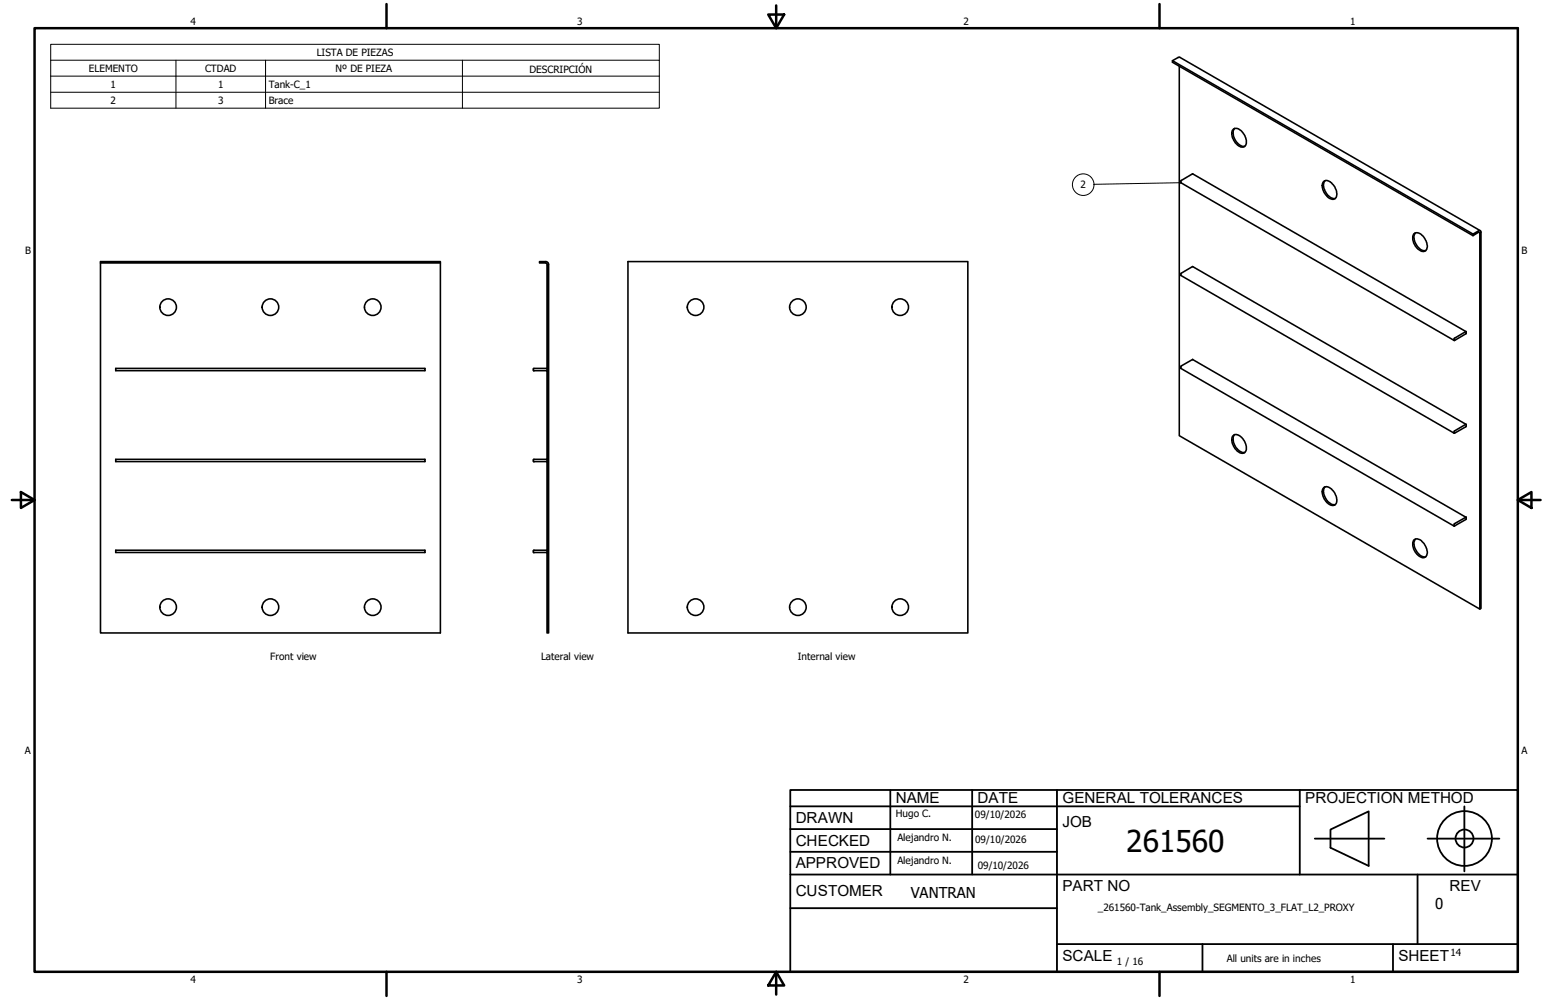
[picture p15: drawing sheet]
<svg xmlns="http://www.w3.org/2000/svg" width="432mm" height="279mm" viewBox="0 0 432 279" stroke-linecap="round" stroke-linejoin="round" font-family="sans-serif">
<defs><g id="words">
<text font-size="8.4" x="314.6" y="238.1">261560</text>
<g font-size="4.3">
<text x="250.2" y="224.2">NAME</text>
<text x="273" y="224.2">DATE</text>
<text x="296.7" y="224.3">GENERAL TOLERANCES</text>
<text x="364.6" y="224.3">PROJECTION METHOD</text>
<text x="222.2" y="229.9">DRAWN</text>
<text x="296.7" y="230.9">JOB</text>
<text x="222.2" y="236.3">CHECKED</text>
<text x="222.2" y="242.6">APPROVED</text>
<text x="222.2" y="250.3">CUSTOMER</text>
<text x="296.7" y="249">PART NO</text>
<text x="404.8" y="248.9">REV</text>
<text x="296.7" y="268.4">SCALE</text>
<text x="390.6" y="268.4">SHEET</text>
</g>
<g font-size="4.2">
<text x="254.4" y="250.8">VANTRAN</text>
<text x="400.9" y="254">0</text>
</g>
<g font-size="2.8">
<text x="53.2" y="6.9">4</text>
<text x="161.2" y="6.9">3</text>
<text x="269.1" y="6.9">2</text>
<text x="377.1" y="6.9">1</text>
<text x="88.5" y="15.6">LISTA DE PIEZAS</text>
<text x="24.8" y="20.1">ELEMENTO</text>
<text x="57.3" y="20.1">CTDAD</text>
<text x="93.7" y="20.1">Nº DE PIEZA</text>
<text x="147.9" y="20.4">DESCRIPCIÓN</text>
<text x="30.9" y="24.6">1</text>
<text x="30.9" y="29">2</text>
<text x="60.9" y="24.6">1</text>
<text x="60.9" y="29">3</text>
<text x="75.1" y="24.6">Tank-C_1</text>
<text x="75.1" y="29">Brace</text>
<text x="301.8" y="52.6">2</text>
<text x="7" y="70.9">B</text>
<text x="424.9" y="70.9">B</text>
<text x="75.5" y="184.4">Front view</text>
<text x="151.1" y="184.5">Lateral view</text>
<text x="222.8" y="184.5">Internal view</text>
<text x="6.9" y="210.6">A</text>
<text x="424.9" y="210.6">A</text>
<text x="250.2" y="228.3">Hugo C.</text>
<text x="272.3" y="228.4">09/10/2026</text>
<text x="250.6" y="234.9">Alejandro N.</text>
<text x="272.4" y="235.6">09/10/2026</text>
<text x="250.6" y="241.5">Alejandro N.</text>
<text x="273.1" y="242.8">09/10/2026</text>
<text x="306.6" y="254.5">_261560-Tank_Assembly_SEGMENTO_3_FLAT_L2_PROXY</text>
<text x="312" y="269.7">1 / 16</text>
<text x="342.6" y="268.7">All units are in inches</text>
<text x="405.1" y="267.1">14</text>
<text x="53.2" y="274.6">4</text>
<text x="161.2" y="274.6">3</text>
<text x="269.1" y="274.6">2</text>
<text x="377.1" y="274.6">1</text>
</g>
</g></defs>
<!-- layer: Visible (ANSI) -->
<g fill="none" stroke="#000" stroke-width=".44">
<path d="M327.5 17l83.9 48.4M329.4 18.5v103.2l83.9 48.5M344.6 36a2.84 2.84 0 0 1 3.2 2.2 1.83 1.83 0 0 1-.6 2.9 3.7 3.7 0 0 1-3.1-4.2zM344.8 35.9a3.6 3.6 0 0 0 1.7 4.7l.5 .3 .7-.1M369.7 50.7a1.99 1.99 0 0 1 2.7 1 3.1 3.1 0 0 1 .5 3.8 2.24 2.24 0 0 1-2.8-1.3 2.93 2.93 0 0 1-.4-3.5zM370.1 50.5a3.6 3.6 0 0 0 1.6 4.7l1.2 .2M28.1 73.5v103.3h94.9v-103.3M28.1 73.1h94.9v.4h-94.9zM152.8 73.9v102.9h.4v-102.9M153.2 73.9a.79 .79 0 0 0-.8-.8h-1.7v.4h1.7l.4 .4M175.4 73.1h94.9v103.7h-94.9zM395 65.3l.1-.1a2.32 2.32 0 0 1 2.9 1.5 2.63 2.63 0 0 1 .1 3.4 2.58 2.58 0 0 1-3-1.8l-.5-1.4v-.9z"/>
<path d="M395.4 65.1a3.3 3.3 0 0 0 .9 4.2l.7 .5 1.2 .2M411.4 65.4l1.7-.9a.39 .39 0 0 1 .4 0 .39 .39 0 0 1 .1 .4v105.1l-.3 .2v-105l-.1-.3h-.3l-1.5 .9zM413.4 64.5l-83.9-48.5h-.4l-1.6 1v.4l83.9 48.4M406.2 94.5l3.3-1.9-.1 .7-3.1 1.8zM409.4 92.6l-76.3-44-3.3 1.9v.6l76.3 44M32.3 102.9h86.4v.7h-86.4zM149 103.5l.1 .1M149.1 102.9h3.6M149.1 103.6h3.6M149.1 102.9l-.1 .5M152.7 102.9l.1 .2M152.8 103.5l-.1 .1"/>
<path d="M409.4 118.6l-76.3-44.1-3.3 1.9v.6l76.3 44M32.3 128.3h86.4v.7h-86.4zM149 128.9l.1 .1M149.1 128.3h3.6M149.1 129h3.6M149.1 128.3l-.1 .5M152.7 128.3l.1 .2M152.8 128.9l-.1 .1M344.4 121.8a1.9 1.9 0 0 1 2.8 .8 2.85 2.85 0 0 1 .3 4 2.95 2.95 0 0 1-3.1-2.3l-.4-1.2zM344.8 121.5a3.5 3.5 0 0 0 1.3 4.5l.9 .4h.7M369.7 136.3a1.99 1.99 0 0 1 2.7 .9 3.2 3.2 0 0 1 .5 3.8 2.32 2.32 0 0 1-2.9-1.4 2.99 2.99 0 0 1-.3-3.3zM370.1 136a3.6 3.6 0 0 0 1.6 4.8l1.2 .2"/>
<path d="M406.1 120.5l3.4-1.9-.1 .7-3.1 1.7zM32.3 153.7h86.4v.7h-86.4zM149.1 153.7h3.6M149.1 154.4h3.6M149.1 153.7l-.1 .2 .1 .5M152.7 153.7l.1 .2M152.8 154.3l-.1 .1M394.8 150.9a1.81 1.81 0 0 1 2.7 .7 3.6 3.6 0 0 1 .8 3.8 1.81 1.81 0 0 1-2.6-.7 3.6 3.6 0 0 1-.9-3.8zM395.4 150.6a3.3 3.3 0 0 0 .9 4.2l.7 .6 .7 .2h.5M406.2 146.4l3.3-1.9-.1 .7-3.3 1.8zM409.4 144.5l-76.3-44.1-3.3 2v.5l76.3 44.1"/>
<circle cx="47" cy="85.8" r="2.32"/>
<circle cx="75.5" cy="85.8" r="2.32"/>
<circle cx="104.1" cy="85.8" r="2.32"/>
<circle cx="194.3" cy="85.8" r="2.32"/>
<circle cx="222.9" cy="85.8" r="2.32"/>
<circle cx="251.4" cy="85.8" r="2.32"/>
<circle cx="47" cy="169.6" r="2.32"/>
<circle cx="75.5" cy="169.6" r="2.32"/>
<circle cx="104.1" cy="169.6" r="2.32"/>
<circle cx="194.3" cy="169.6" r="2.32"/>
<circle cx="222.9" cy="169.6" r="2.32"/>
<circle cx="251.4" cy="169.6" r="2.32"/>
</g>
<g fill="none" stroke="#000" stroke-width=".28">
<path d="M14.2 16.8v-4.4h169.9v4.4M14.2 16.8h169.9v4.5M14.2 16.8v13.4h169.9v-8.9M49.1 16.8v13.4M74.2 16.8v13.4M129.2 16.8v13.4M14.2 21.3h169.9M14.2 25.8h169.9M329.4 50.9l.5 .2-.5 .1zM329.9 51.1l-24.3 .4"/>
<circle cx="302.5" cy="51.6" r="3"/>
</g>
<!-- layer: Borde (ANSI) -->
<g fill="none" stroke="#000" stroke-width=".7">
<path d="M9.7 7.9h414.2v263.6h-414.2zM107.9 1.1v6.8M214.6 4.1h4.4l-2.2 3.8zM216.8 1.5v6.4M323.8 1.1v6.8M3.3 139.7h6.4M5.8 137.5l3.9 2.2-3.9 2.2zM423.9 139.7l3.8-2.2v4.4zM423.9 139.7h6.4M107.9 271.5v6.8M216.8 271.5l2.2 3.8h-4.4zM216.8 271.5v6.4"/>
<path d="M323.8 271.5v6.8"/>
</g>
<!-- layer: Title (ANSI)-1 -->
<g fill="none" stroke="#000" stroke-width=".51">
<path d="M220.7 220.7h203.2v50.8h-203.2zM220.7 225.3h142.3M220.7 231.6h74.5M220.7 238h74.5M248.7 220.7v23.6M271.5 220.7v23.6M295.2 220.7v50.8M363 220.7v23.6M367.2 234.3h19.5M371.6 231.8l10.7-5.1v15.2l-10.7-5zM398.7 234.3h20.1M409 225.3v18.2"/>
<path d="M220.7 244.3h203.2M220.7 253.7h74.5M395.9 244.3v19.5M295.2 263.8h128.7M335.9 263.8v7.7M389.1 263.8v7.7"/>
<circle cx="409" cy="234.3" r="7.7"/>
<circle cx="409" cy="234.3" r="2.51"/>
</g>
<path d="M329.4 50.9l.5 .2-.5 .1z" fill="#000"/>
<use href="#words"/>
</svg>
